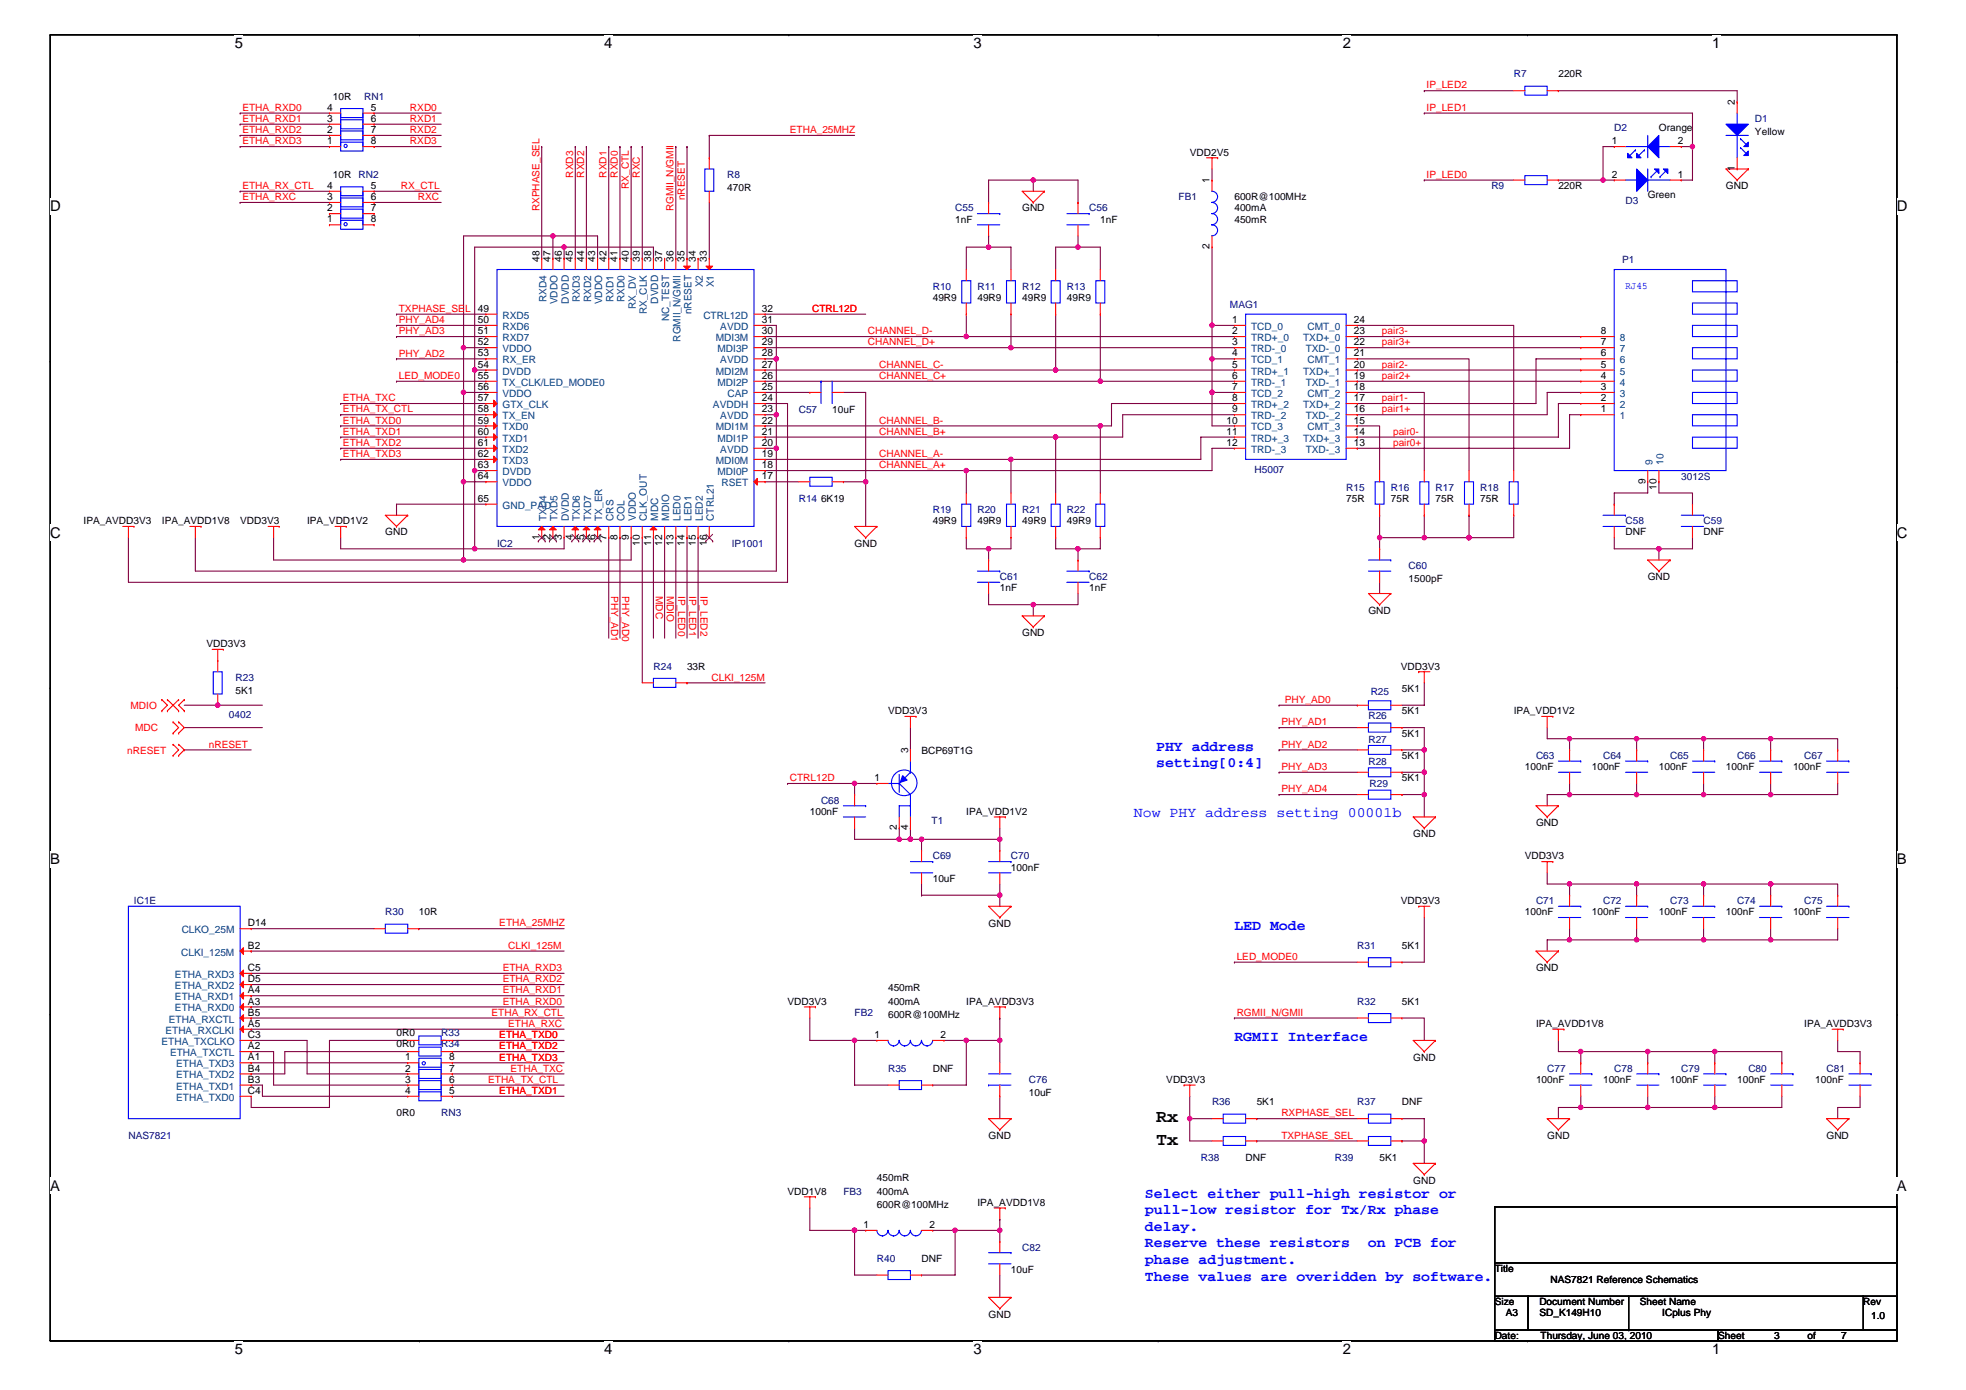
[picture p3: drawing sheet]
<svg xmlns="http://www.w3.org/2000/svg" width="420mm" height="297mm" viewBox="0 0 420 297" stroke-linecap="round" stroke-linejoin="round" font-family="sans-serif">
<defs><g id="words">
<g font-size="3.8">
<text x="247.1" y="239.8">Rx</text>
<text x="247.1" y="244.6">Tx</text>
</g>
<g font-size="3.2">
<text x="50.2" y="10.3">5</text>
<text x="129.1" y="10.3">4</text>
<text x="208" y="10.3">3</text>
<text x="287" y="10.3">2</text>
<text x="365.9" y="10.3">1</text>
<text x="10.7" y="45.1">D</text>
<text x="405.4" y="45.1">D</text>
<text x="10.7" y="114.9">C</text>
<text x="405.4" y="114.9">C</text>
<text x="10.7" y="184.7">B</text>
<text x="405.4" y="184.7">B</text>
<text x="10.7" y="254.5">A</text>
<text x="405.4" y="254.5">A</text>
<text x="50.2" y="289.4">5</text>
<text x="129.1" y="289.4">4</text>
<text x="208" y="289.4">3</text>
<text x="287" y="289.4">2</text>
<text x="365.9" y="289.4">1</text>
</g>
<g font-size="3.1" fill="#00f">
<text x="247.1" y="160.5">PHY address</text>
<text x="247.1" y="164">setting[0:4]</text>
<text x="242.3" y="174.6">Now PHY address setting 00001b</text>
<text x="263.8" y="198.7">LED Mode</text>
<text x="263.8" y="222.5">RGMII Interface</text>
<text x="244.7" y="256">Select either pull-high resistor or</text>
<text x="244.7" y="259.5">pull-low resistor for Tx/Rx phase</text>
<text x="244.7" y="263">delay.</text>
<text x="244.7" y="266.6">Reserve these resistors</text>
<text x="292.3" y="266.6">on PCB for</text>
<text x="244.7" y="270.1">phase adjustment.</text>
<text x="244.7" y="273.6">These values are overidden by software.</text>
</g>
<g font-size="2.2">
<text x="69.9" y="23.7">4</text>
<text x="79.2" y="23.7">5</text>
<text x="370.7" y="22.5" transform="rotate(-90 370.7 22.5)">2</text>
<text x="69.9" y="28.4">2</text>
<text x="69.9" y="26">3</text>
<text x="79.2" y="26">6</text>
<text x="79.2" y="28.4">7</text>
<text x="69.9" y="30.8">1</text>
<text x="79.2" y="30.8">8</text>
<text x="344.5" y="30.8">1</text>
<text x="358.6" y="30.8">2</text>
<text x="69.9" y="40.4">4</text>
<text x="79.2" y="40.4">5</text>
<text x="258.5" y="39.2" transform="rotate(-90 258.5 39.2)">1</text>
<text x="344.5" y="38">2</text>
<text x="358.6" y="38">1</text>
<text x="370.7" y="36.6" transform="rotate(-90 370.7 36.6)">1</text>
<text x="69.9" y="47.5">1</text>
<text x="69.9" y="45.1">2</text>
<text x="69.9" y="42.8">3</text>
<text x="79.2" y="47.5">8</text>
<text x="79.2" y="42.8">6</text>
<text x="79.2" y="45.1">7</text>
<text x="258.5" y="53.3" transform="rotate(-90 258.5 53.3)">2</text>
<text x="115.3" y="55.9" transform="rotate(-90 115.3 55.9)">48</text>
<text x="117.7" y="55.9" transform="rotate(-90 117.7 55.9)">47</text>
<text x="120" y="55.9" transform="rotate(-90 120 55.9)">46</text>
<text x="122.4" y="55.9" transform="rotate(-90 122.4 55.9)">45</text>
<text x="124.8" y="55.9" transform="rotate(-90 124.8 55.9)">44</text>
<text x="127.2" y="55.9" transform="rotate(-90 127.2 55.9)">43</text>
<text x="129.6" y="55.9" transform="rotate(-90 129.6 55.9)">42</text>
<text x="132" y="55.9" transform="rotate(-90 132 55.9)">41</text>
<text x="134.4" y="55.9" transform="rotate(-90 134.4 55.9)">40</text>
<text x="136.7" y="55.9" transform="rotate(-90 136.7 55.9)">39</text>
<text x="139.1" y="55.9" transform="rotate(-90 139.1 55.9)">38</text>
<text x="141.5" y="55.9" transform="rotate(-90 141.5 55.9)">37</text>
<text x="143.9" y="55.9" transform="rotate(-90 143.9 55.9)">36</text>
<text x="146.3" y="55.9" transform="rotate(-90 146.3 55.9)">35</text>
<text x="148.7" y="55.9" transform="rotate(-90 148.7 55.9)">34</text>
<text x="151.1" y="55.9" transform="rotate(-90 151.1 55.9)">33</text>
<text x="102.1" y="66.6">49</text>
<text x="102.1" y="69">50</text>
<text x="102.1" y="71.4">51</text>
<text x="162.8" y="66.6">32</text>
<text x="162.8" y="71.4">30</text>
<text x="162.8" y="69">31</text>
<text x="263.3" y="69">1</text>
<text x="263.3" y="71.4">2</text>
<text x="289.4" y="69">24</text>
<text x="289.4" y="71.4">23</text>
<text x="342.1" y="71.4">8</text>
<text x="102.1" y="73.8">52</text>
<text x="102.1" y="76.2">53</text>
<text x="162.8" y="73.8">29</text>
<text x="162.8" y="76.2">28</text>
<text x="263.3" y="73.8">3</text>
<text x="263.3" y="76.2">4</text>
<text x="289.4" y="76.2">21</text>
<text x="289.4" y="73.8">22</text>
<text x="342.1" y="73.8">7</text>
<text x="342.1" y="76.2">6</text>
<text x="102.1" y="78.6">54</text>
<text x="102.1" y="83.4">56</text>
<text x="102.1" y="81">55</text>
<text x="162.8" y="81">26</text>
<text x="162.8" y="83.4">25</text>
<text x="162.8" y="78.6">27</text>
<text x="263.3" y="78.6">5</text>
<text x="263.3" y="81">6</text>
<text x="263.3" y="83.4">7</text>
<text x="289.4" y="83.4">18</text>
<text x="289.4" y="78.6">20</text>
<text x="289.4" y="81">19</text>
<text x="342.1" y="78.6">5</text>
<text x="342.1" y="81">4</text>
<text x="342.1" y="83.4">3</text>
<text x="102.1" y="85.7">57</text>
<text x="102.1" y="88.1">58</text>
<text x="162.8" y="85.7">24</text>
<text x="162.8" y="88.1">23</text>
<text x="263.3" y="85.7">8</text>
<text x="263.3" y="88.1">9</text>
<text x="289.4" y="85.7">17</text>
<text x="289.4" y="88.1">16</text>
<text x="342.1" y="85.7">2</text>
<text x="342.1" y="88.1">1</text>
<text x="102.1" y="90.5">59</text>
<text x="102.1" y="92.9">60</text>
<text x="102.1" y="95.3">61</text>
<text x="162.8" y="92.9">21</text>
<text x="162.8" y="90.5">22</text>
<text x="162.8" y="95.3">20</text>
<text x="262.1" y="90.5">10</text>
<text x="262.1" y="92.9">11</text>
<text x="262.1" y="95.3">12</text>
<text x="289.4" y="90.5">15</text>
<text x="289.4" y="92.9">14</text>
<text x="289.4" y="95.3">13</text>
<text x="102.1" y="97.7">62</text>
<text x="102.1" y="100.1">63</text>
<text x="162.8" y="100.1">18</text>
<text x="162.8" y="97.7">19</text>
<text x="102.1" y="102.4">64</text>
<text x="102.1" y="107.2">65</text>
<text x="162.8" y="102.4">17</text>
<text x="351.6" y="103.4" transform="rotate(-90 351.6 103.4)">9</text>
<text x="354" y="104.6" transform="rotate(-90 354 104.6)">10</text>
<text x="115.3" y="115.4" transform="rotate(-90 115.3 115.4)">1</text>
<text x="117.7" y="115.4" transform="rotate(-90 117.7 115.4)">2</text>
<text x="120" y="115.4" transform="rotate(-90 120 115.4)">3</text>
<text x="122.4" y="115.4" transform="rotate(-90 122.4 115.4)">4</text>
<text x="124.8" y="115.4" transform="rotate(-90 124.8 115.4)">5</text>
<text x="127.2" y="115.4" transform="rotate(-90 127.2 115.4)">6</text>
<text x="129.6" y="115.4" transform="rotate(-90 129.6 115.4)">7</text>
<text x="132" y="115.4" transform="rotate(-90 132 115.4)">8</text>
<text x="134.4" y="115.4" transform="rotate(-90 134.4 115.4)">9</text>
<text x="136.7" y="116.6" transform="rotate(-90 136.7 116.6)">10</text>
<text x="139.1" y="116.6" transform="rotate(-90 139.1 116.6)">11</text>
<text x="141.5" y="116.6" transform="rotate(-90 141.5 116.6)">12</text>
<text x="143.9" y="116.6" transform="rotate(-90 143.9 116.6)">13</text>
<text x="146.3" y="116.6" transform="rotate(-90 146.3 116.6)">14</text>
<text x="148.7" y="116.6" transform="rotate(-90 148.7 116.6)">15</text>
<text x="151.1" y="116.6" transform="rotate(-90 151.1 116.6)">16</text>
<text x="194.1" y="161" transform="rotate(-90 194.1 161)">3</text>
<text x="186.9" y="166.9">1</text>
<text x="191.7" y="177.5" transform="rotate(-90 191.7 177.5)">2</text>
<text x="194.1" y="177.5" transform="rotate(-90 194.1 177.5)">4</text>
<text x="53" y="198">D14</text>
<text x="53" y="202.7">B2</text>
<text x="53" y="209.9">D5</text>
<text x="53" y="207.5">C5</text>
<text x="53" y="214.7">A3</text>
<text x="53" y="212.3">A4</text>
<text x="53" y="221.8">C3</text>
<text x="53" y="219.4">A5</text>
<text x="53" y="217">B5</text>
<text x="186.9" y="221.8">1</text>
<text x="201" y="221.8">2</text>
<text x="53" y="226.6">A1</text>
<text x="53" y="224.2">A2</text>
<text x="86.6" y="226.6">1</text>
<text x="96" y="226.6">8</text>
<text x="53" y="233.8">C4</text>
<text x="53" y="231.4">B3</text>
<text x="53" y="229">B4</text>
<text x="86.6" y="229">2</text>
<text x="86.6" y="231.4">3</text>
<text x="86.6" y="233.8">4</text>
<text x="96" y="233.8">5</text>
<text x="96" y="231.4">6</text>
<text x="96" y="229">7</text>
<text x="184.5" y="262.4">1</text>
<text x="198.6" y="262.4">2</text>
</g>
<g font-size="2.2" fill="#004080">
<text x="116.8" y="64.6" transform="rotate(-90 116.8 64.6)">RXD4</text>
<text x="119.2" y="65" transform="rotate(-90 119.2 65)">VDDO</text>
<text x="121.5" y="64.9" transform="rotate(-90 121.5 64.9)">DVDD</text>
<text x="123.9" y="64.6" transform="rotate(-90 123.9 64.6)">RXD3</text>
<text x="126.3" y="64.6" transform="rotate(-90 126.3 64.6)">RXD2</text>
<text x="128.7" y="65" transform="rotate(-90 128.7 65)">VDDO</text>
<text x="131.1" y="64.6" transform="rotate(-90 131.1 64.6)">RXD1</text>
<text x="133.5" y="64.6" transform="rotate(-90 133.5 64.6)">RXD0</text>
<text x="135.9" y="66" transform="rotate(-90 135.9 66)">RX_DV</text>
<text x="140.6" y="64.9" transform="rotate(-90 140.6 64.9)">DVDD</text>
<text x="150.2" y="61.4" transform="rotate(-90 150.2 61.4)">X2</text>
<text x="152.6" y="61.4" transform="rotate(-90 152.6 61.4)">X1</text>
<text x="107.4" y="68.1">RXD5</text>
<text x="107.4" y="70.5">RXD6</text>
<text x="138.2" y="67.2" transform="rotate(-90 138.2 67.2)">RX_CLK</text>
<text x="143" y="68.6" transform="rotate(-90 143 68.6)">NC_TEST</text>
<text x="147.8" y="67.2" transform="rotate(-90 147.8 67.2)">nRESET</text>
<text x="150.3" y="68.1">CTRL12D</text>
<text x="153.9" y="70.5">AVDD</text>
<text x="267.4" y="70.5">TCD_0</text>
<text x="279.4" y="70.5">CMT_0</text>
<text x="107.4" y="72.9">RXD7</text>
<text x="107.4" y="75.3">VDDO</text>
<text x="107.4" y="77.7">RX_ER</text>
<text x="145.4" y="73" transform="rotate(-90 145.4 73)">RGMII_N/GMII</text>
<text x="153" y="72.9">MDI3M</text>
<text x="153.3" y="75.3">MDI3P</text>
<text x="153.9" y="77.7">AVDD</text>
<text x="267.4" y="72.9">TRD+_0</text>
<text x="267.4" y="75.3">TRD-_0</text>
<text x="267.4" y="77.7">TCD_1</text>
<text x="278.5" y="72.9">TXD+_0</text>
<text x="279" y="75.3">TXD-_0</text>
<text x="279.4" y="77.7">CMT_1</text>
<text x="346.2" y="72.9">8</text>
<text x="346.2" y="75.3">7</text>
<text x="346.2" y="77.7">6</text>
<text x="107.4" y="80.1">DVDD</text>
<text x="107.4" y="82.4">TX_CLK/LED_MODE0</text>
<text x="153" y="80.1">MDI2M</text>
<text x="153.3" y="82.4">MDI2P</text>
<text x="267.4" y="80.1">TRD+_1</text>
<text x="267.4" y="82.4">TRD-_1</text>
<text x="278.5" y="80.1">TXD+_1</text>
<text x="279" y="82.4">TXD-_1</text>
<text x="346.2" y="80.1">5</text>
<text x="346.2" y="82.4">4</text>
<text x="107.4" y="84.8">VDDO</text>
<text x="107.4" y="87.2">GTX_CLK</text>
<text x="107.4" y="89.6">TX_EN</text>
<text x="152.4" y="87.2">AVDDH</text>
<text x="153.9" y="89.6">AVDD</text>
<text x="155.5" y="84.8">CAP</text>
<text x="267.4" y="84.8">TCD_2</text>
<text x="267.4" y="87.2">TRD+_2</text>
<text x="267.4" y="89.6">TRD-_2</text>
<text x="278.5" y="87.2">TXD+_2</text>
<text x="279" y="89.6">TXD-_2</text>
<text x="279.4" y="84.8">CMT_2</text>
<text x="346.2" y="84.8">3</text>
<text x="346.2" y="87.2">2</text>
<text x="346.2" y="89.6">1</text>
<text x="107.4" y="92">TXD0</text>
<text x="107.4" y="94.4">TXD1</text>
<text x="153" y="92">MDI1M</text>
<text x="153.3" y="94.4">MDI1P</text>
<text x="267.4" y="92">TCD_3</text>
<text x="267.4" y="94.4">TRD+_3</text>
<text x="278.5" y="94.4">TXD+_3</text>
<text x="279.4" y="92">CMT_3</text>
<text x="107.4" y="96.8">TXD2</text>
<text x="107.4" y="99.1">TXD3</text>
<text x="107.4" y="101.5">DVDD</text>
<text x="153" y="99.1">MDI0M</text>
<text x="153.3" y="101.5">MDI0P</text>
<text x="153.9" y="96.8">AVDD</text>
<text x="267.4" y="96.8">TRD-_3</text>
<text x="279" y="96.8">TXD-_3</text>
<text x="353.1" y="99.4" transform="rotate(-90 353.1 99.4)">9</text>
<text x="355.5" y="99.4" transform="rotate(-90 355.5 99.4)">10</text>
<text x="107.4" y="103.9">VDDO</text>
<text x="154.2" y="103.9">RSET</text>
<text x="107.4" y="108.7">GND_PAD</text>
<text x="116.8" y="111.3" transform="rotate(-90 116.8 111.3)">TXD4</text>
<text x="119.2" y="111.3" transform="rotate(-90 119.2 111.3)">TXD5</text>
<text x="121.5" y="111.3" transform="rotate(-90 121.5 111.3)">DVDD</text>
<text x="123.9" y="111.3" transform="rotate(-90 123.9 111.3)">TXD6</text>
<text x="126.3" y="111.3" transform="rotate(-90 126.3 111.3)">TXD7</text>
<text x="128.7" y="111.3" transform="rotate(-90 128.7 111.3)">TX_ER</text>
<text x="131.1" y="111.3" transform="rotate(-90 131.1 111.3)">CRS</text>
<text x="133.5" y="111.3" transform="rotate(-90 133.5 111.3)">COL</text>
<text x="135.9" y="111.3" transform="rotate(-90 135.9 111.3)">VDDO</text>
<text x="138.2" y="111.3" transform="rotate(-90 138.2 111.3)">CLK_OUT</text>
<text x="140.6" y="111.3" transform="rotate(-90 140.6 111.3)">MDC</text>
<text x="143" y="111.3" transform="rotate(-90 143 111.3)">MDIO</text>
<text x="145.4" y="111.3" transform="rotate(-90 145.4 111.3)">LED0</text>
<text x="147.8" y="111.3" transform="rotate(-90 147.8 111.3)">LED1</text>
<text x="150.2" y="111.3" transform="rotate(-90 150.2 111.3)">LED2</text>
<text x="152.6" y="111.3" transform="rotate(-90 152.6 111.3)">CTRL21</text>
<text x="38.8" y="199.4">CLKO_25M</text>
<text x="37.4" y="209">ETHA_RXD3</text>
<text x="38.7" y="204.2">CLKI_125M</text>
<text x="37.4" y="213.8">ETHA_RXD1</text>
<text x="37.4" y="211.4">ETHA_RXD2</text>
<text x="35.4" y="220.9">ETHA_RXCLKI</text>
<text x="36.1" y="218.5">ETHA_RXCTL</text>
<text x="37.4" y="216.2">ETHA_RXD0</text>
<text x="34.5" y="223.3">ETHA_TXCLKO</text>
<text x="36.3" y="225.7">ETHA_TXCTL</text>
<text x="37.6" y="232.9">ETHA_TXD1</text>
<text x="37.6" y="230.5">ETHA_TXD2</text>
<text x="37.6" y="228.1">ETHA_TXD3</text>
<text x="37.6" y="235.2">ETHA_TXD0</text>
</g>
<g font-size="2.1" fill="#000080">
<text x="323.5" y="16.5">R7</text>
<text x="77.8" y="21.3">RN1</text>
<text x="345" y="28">D2</text>
<text x="375.1" y="26.1">D1</text>
<text x="76.6" y="38">RN2</text>
<text x="155.4" y="38">R8</text>
<text x="318.7" y="40.4">R9</text>
<text x="204.1" y="45.2">C55</text>
<text x="232.8" y="45.2">C56</text>
<text x="251.9" y="42.8">FB1</text>
<text x="347.4" y="43.5">D3</text>
<text x="346.7" y="56.2">P1</text>
<text x="199.3" y="61.9">R10</text>
<text x="208.9" y="61.9">R11</text>
<text x="218.4" y="61.9">R12</text>
<text x="228" y="61.9">R13</text>
<text x="262.9" y="65.7">MAG1</text>
<text x="170.7" y="88.2">C57</text>
<text x="268.1" y="101.1">H5007</text>
<text x="170.7" y="107.3">R14</text>
<text x="287.7" y="104.9">R15</text>
<text x="297.2" y="104.9">R16</text>
<text x="306.8" y="104.9">R17</text>
<text x="316.3" y="104.9">R18</text>
<text x="359.3" y="102.5">3012S</text>
<text x="199.3" y="109.7">R19</text>
<text x="208.9" y="109.7">R20</text>
<text x="218.4" y="109.7">R21</text>
<text x="228" y="109.7">R22</text>
<text x="347.4" y="112">C58</text>
<text x="364.1" y="112">C59</text>
<text x="106.2" y="116.8">IC2</text>
<text x="156.4" y="116.8">IP1001</text>
<text x="213.7" y="124">C61</text>
<text x="232.8" y="124">C62</text>
<text x="301" y="121.6">C60</text>
<text x="139.6" y="143.1">R24</text>
<text x="50.3" y="145.5">R23</text>
<text x="292.9" y="148.6">R25</text>
<text x="48.9" y="153.4">0402</text>
<text x="292.4" y="153.6">R26</text>
<text x="292.4" y="158.8">R27</text>
<text x="292.4" y="163.4">R28</text>
<text x="328.3" y="162.2">C63</text>
<text x="342.6" y="162.2">C64</text>
<text x="356.9" y="162.2">C65</text>
<text x="371.3" y="162.2">C66</text>
<text x="385.6" y="162.2">C67</text>
<text x="175.5" y="171.7">C68</text>
<text x="292.7" y="168.1">R29</text>
<text x="199.1" y="176">T1</text>
<text x="199.3" y="183.7">C69</text>
<text x="216.1" y="183.7">C70</text>
<text x="28.6" y="193.2">IC1E</text>
<text x="82.3" y="195.6">R30</text>
<text x="328.3" y="193.2">C71</text>
<text x="342.6" y="193.2">C72</text>
<text x="356.9" y="193.2">C73</text>
<text x="371.3" y="193.2">C74</text>
<text x="385.6" y="193.2">C75</text>
<text x="290.1" y="202.8">R31</text>
<text x="290.1" y="214.7">R32</text>
<text x="94.3" y="221.4">R33</text>
<text x="182.6" y="217.1">FB2</text>
<text x="94.3" y="223.8">R34</text>
<text x="189.8" y="229">R35</text>
<text x="219.9" y="231.4">C76</text>
<text x="330.7" y="229">C77</text>
<text x="345" y="229">C78</text>
<text x="359.3" y="229">C79</text>
<text x="373.6" y="229">C80</text>
<text x="390.3" y="229">C81</text>
<text x="94.3" y="238.6">RN3</text>
<text x="259" y="236.2">R36</text>
<text x="290.1" y="236.2">R37</text>
<text x="27.4" y="243.4">NAS7821</text>
<text x="256.6" y="248.1">R38</text>
<text x="285.3" y="248.1">R39</text>
<text x="180.2" y="255.3">FB3</text>
<text x="187.4" y="269.6">R40</text>
<text x="218.4" y="267.2">C82</text>
</g>
<g font-size="2.1">
<text x="333" y="16.5">220R</text>
<text x="71.1" y="21.3">10R</text>
<text x="354.5" y="28">Orange</text>
<text x="375.1" y="29">Yellow</text>
<text x="254.3" y="33.3">VDD2V5</text>
<text x="71.1" y="38">10R</text>
<text x="155.4" y="40.9">470R</text>
<text x="333" y="40.4">220R</text>
<text x="368.9" y="40.4">GND</text>
<text x="204.1" y="47.6">1nF</text>
<text x="218.4" y="45.2">GND</text>
<text x="235.2" y="47.6">1nF</text>
<text x="263.8" y="42.8">600R@100MHz</text>
<text x="263.8" y="45.2">400mA</text>
<text x="263.8" y="47.6">450mR</text>
<text x="352.1" y="42.3">Green</text>
<text x="199.3" y="64.3">49R9</text>
<text x="208.9" y="64.3">49R9</text>
<text x="218.4" y="64.3">49R9</text>
<text x="228" y="64.3">49R9</text>
<text x="177.9" y="88.2">10uF</text>
<text x="175.5" y="107.3">6K19</text>
<text x="287.7" y="107.3">75R</text>
<text x="297.2" y="107.3">75R</text>
<text x="306.8" y="107.3">75R</text>
<text x="316.3" y="107.3">75R</text>
<text x="17.9" y="112">IPA_AVDD3V3</text>
<text x="34.6" y="112">IPA_AVDD1V8</text>
<text x="51.3" y="112">VDD3V3</text>
<text x="65.6" y="112">IPA_VDD1V2</text>
<text x="199.3" y="112">49R9</text>
<text x="208.9" y="112">49R9</text>
<text x="218.4" y="112">49R9</text>
<text x="228" y="112">49R9</text>
<text x="82.3" y="114.4">GND</text>
<text x="182.6" y="116.8">GND</text>
<text x="347.4" y="114.4">DNF</text>
<text x="364.1" y="114.4">DNF</text>
<text x="301" y="124.5">1500pF</text>
<text x="352.1" y="124">GND</text>
<text x="213.7" y="126.4">1nF</text>
<text x="232.8" y="126.4">1nF</text>
<text x="292.4" y="131.1">GND</text>
<text x="218.4" y="135.9">GND</text>
<text x="44.1" y="138.3">VDD3V3</text>
<text x="146.8" y="143.1">33R</text>
<text x="299.4" y="143.1">VDD3V3</text>
<text x="50.3" y="148.3">5K1</text>
<text x="299.6" y="147.8">5K1</text>
<text x="189.8" y="152.6">VDD3V3</text>
<text x="299.6" y="152.6">5K1</text>
<text x="323.5" y="152.6">IPA_VDD1V2</text>
<text x="196.9" y="161.2">BCP69T1G</text>
<text x="299.6" y="157.4">5K1</text>
<text x="299.6" y="162.2">5K1</text>
<text x="299.6" y="167">5K1</text>
<text x="325.9" y="164.6">100nF</text>
<text x="340.2" y="164.6">100nF</text>
<text x="354.5" y="164.6">100nF</text>
<text x="368.9" y="164.6">100nF</text>
<text x="383.2" y="164.6">100nF</text>
<text x="173.1" y="174.1">100nF</text>
<text x="206.5" y="174.1">IPA_VDD1V2</text>
<text x="302" y="178.9">GND</text>
<text x="328.3" y="176.5">GND</text>
<text x="325.9" y="183.7">VDD3V3</text>
<text x="199.3" y="188.4">10uF</text>
<text x="216.1" y="186.1">100nF</text>
<text x="89.5" y="195.6">10R</text>
<text x="211.3" y="198">GND</text>
<text x="299.4" y="193.2">VDD3V3</text>
<text x="325.9" y="195.6">100nF</text>
<text x="340.2" y="195.6">100nF</text>
<text x="354.5" y="195.6">100nF</text>
<text x="368.9" y="195.6">100nF</text>
<text x="383.2" y="195.6">100nF</text>
<text x="299.6" y="202.8">5K1</text>
<text x="328.3" y="207.5">GND</text>
<text x="168.3" y="214.7">VDD3V3</text>
<text x="189.8" y="214.7">400mA</text>
<text x="189.8" y="211.8">450mR</text>
<text x="206.5" y="214.7">IPA_AVDD3V3</text>
<text x="299.6" y="214.7">5K1</text>
<text x="84.7" y="221.4">0R0</text>
<text x="189.8" y="217.6">600R@100MHz</text>
<text x="328.3" y="219.5">IPA_AVDD1V8</text>
<text x="385.6" y="219.5">IPA_AVDD3V3</text>
<text x="84.7" y="223.8">0R0</text>
<text x="302" y="226.7">GND</text>
<text x="199.3" y="229">DNF</text>
<text x="249.2" y="231.4">VDD3V3</text>
<text x="328.3" y="231.4">100nF</text>
<text x="342.6" y="231.4">100nF</text>
<text x="356.9" y="231.4">100nF</text>
<text x="371.3" y="231.4">100nF</text>
<text x="388" y="231.4">100nF</text>
<text x="84.7" y="238.6">0R0</text>
<text x="219.9" y="234.3">10uF</text>
<text x="268.6" y="236.2">5K1</text>
<text x="299.6" y="236.2">DNF</text>
<text x="211.3" y="243.4">GND</text>
<text x="330.7" y="243.4">GND</text>
<text x="390.3" y="243.4">GND</text>
<text x="266.2" y="248.1">DNF</text>
<text x="294.8" y="248.1">5K1</text>
<text x="168.3" y="255.3">VDD1V8</text>
<text x="187.4" y="255.3">400mA</text>
<text x="187.4" y="252.4">450mR</text>
<text x="208.9" y="257.7">IPA_AVDD1V8</text>
<text x="302" y="252.9">GND</text>
<text x="187.4" y="258.2">600R@100MHz</text>
<text x="196.9" y="269.6">DNF</text>
<text x="216.1" y="272">10uF</text>
<text x="319.4" y="271.8">Title</text>
<text x="331.4" y="274.2">NAS7821 Reference Schematics</text>
<text x="211.3" y="281.6">GND</text>
<text x="319.4" y="278.9">Size</text>
<text x="321.8" y="281.3">A3</text>
<text x="329" y="278.9">Document Number</text>
<text x="329" y="281.3">SD_K149H10</text>
<text x="350.5" y="278.9">Sheet Name</text>
<text x="355.2" y="281.3">ICplus Phy</text>
<text x="398.2" y="278.9">Rev</text>
<text x="399.9" y="281.8">1.0</text>
<text x="319.4" y="286.1">Date:</text>
<text x="329.2" y="286.1">Thursday, June 03, 2010</text>
<text x="367.2" y="286.1">Sheet</text>
<text x="379.1" y="286.1">3</text>
<text x="386.3" y="286.1">of</text>
<text x="393.5" y="286.1">7</text>
</g>
<g font-size="2.1" fill="#f00">
<text x="51.8" y="23.7">ETHA_RXD0</text>
<text x="87.6" y="23.7">RXD0</text>
<text x="304.9" y="23.7">IP_LED1</text>
<text x="304.9" y="18.9">IP_LED2</text>
<text x="51.8" y="28.4">ETHA_RXD2</text>
<text x="51.8" y="26.1">ETHA_RXD1</text>
<text x="87.6" y="28.4">RXD2</text>
<text x="87.6" y="26.1">RXD1</text>
<text x="168.8" y="28.4">ETHA_25MHZ</text>
<text x="51.8" y="30.8">ETHA_RXD3</text>
<text x="87.6" y="30.8">RXD3</text>
<text x="51.8" y="40.4">ETHA_RX_CTL</text>
<text x="85.7" y="40.4">RX_CTL</text>
<text x="122.5" y="38" transform="rotate(-90 122.5 38)">RXD3</text>
<text x="124.8" y="38" transform="rotate(-90 124.8 38)">RXD2</text>
<text x="129.6" y="38" transform="rotate(-90 129.6 38)">RXD1</text>
<text x="132" y="38" transform="rotate(-90 132 38)">RXD0</text>
<text x="134.4" y="40.4" transform="rotate(-90 134.4 40.4)">RX_CTL</text>
<text x="136.8" y="38" transform="rotate(-90 136.8 38)">RXC</text>
<text x="304.9" y="38">IP_LED0</text>
<text x="51.8" y="42.8">ETHA_RXC</text>
<text x="89.3" y="42.8">RXC</text>
<text x="115.3" y="45.2" transform="rotate(-90 115.3 45.2)">RXPHASE_SEL</text>
<text x="143.9" y="45.2" transform="rotate(-90 143.9 45.2)">RGMII_N/GMII</text>
<text x="146.3" y="42.8" transform="rotate(-90 146.3 42.8)">nRESET</text>
<text x="85.2" y="71.4">PHY_AD3</text>
<text x="85.2" y="66.7">TXPHASE_SEL</text>
<text x="85.2" y="69">PHY_AD4</text>
<text x="173.6" y="66.7">CTRL12D</text>
<text x="185.5" y="71.4">CHANNEL_D-</text>
<text x="295.3" y="71.4">pair3-</text>
<text x="85.2" y="76.2">PHY_AD2</text>
<text x="185.5" y="73.8">CHANNEL_D+</text>
<text x="295.3" y="73.8">pair3+</text>
<text x="85.2" y="81">LED_MODE0</text>
<text x="187.9" y="78.6">CHANNEL_C-</text>
<text x="187.9" y="81">CHANNEL_C+</text>
<text x="295.3" y="81">pair2+</text>
<text x="295.3" y="78.6">pair2-</text>
<text x="73.3" y="88.1">ETHA_TX_CTL</text>
<text x="73.3" y="85.7">ETHA_TXC</text>
<text x="295.3" y="88.1">pair1+</text>
<text x="295.3" y="85.7">pair1-</text>
<text x="73.3" y="95.3">ETHA_TXD2</text>
<text x="73.3" y="90.5">ETHA_TXD0</text>
<text x="73.3" y="92.9">ETHA_TXD1</text>
<text x="187.9" y="90.5">CHANNEL_B-</text>
<text x="187.9" y="92.9">CHANNEL_B+</text>
<text x="297.7" y="95.3">pair0+</text>
<text x="297.7" y="92.9">pair0-</text>
<text x="73.3" y="97.7">ETHA_TXD3</text>
<text x="187.9" y="97.7">CHANNEL_A-</text>
<text x="187.9" y="100.1">CHANNEL_A+</text>
<text x="130.6" y="127.3" transform="rotate(90 130.6 127.3)">PHY_AD1</text>
<text x="133" y="127.3" transform="rotate(90 133 127.3)">PHY_AD0</text>
<text x="140.1" y="127.3" transform="rotate(90 140.1 127.3)">MDC</text>
<text x="142.5" y="127.3" transform="rotate(90 142.5 127.3)">MDIO</text>
<text x="144.9" y="127.3" transform="rotate(90 144.9 127.3)">IP_LED0</text>
<text x="147.3" y="127.3" transform="rotate(90 147.3 127.3)">IP_LED1</text>
<text x="149.7" y="127.3" transform="rotate(90 149.7 127.3)">IP_LED2</text>
<text x="152.1" y="145.4">CLKI_125M</text>
<text x="27.9" y="151.4">MDIO</text>
<text x="273.8" y="155">PHY_AD1</text>
<text x="274.6" y="150.2">PHY_AD0</text>
<text x="27.2" y="161.2">nRESET</text>
<text x="28.9" y="156.2">MDC</text>
<text x="44.6" y="159.8">nRESET</text>
<text x="273.8" y="159.8">PHY_AD2</text>
<text x="168.8" y="166.9">CTRL12D</text>
<text x="273.8" y="164.5">PHY_AD3</text>
<text x="273.8" y="169.3">PHY_AD4</text>
<text x="106.7" y="198">ETHA_25MHZ</text>
<text x="108.6" y="202.8">CLKI_125M</text>
<text x="107.4" y="209.9">ETHA_RXD2</text>
<text x="107.4" y="207.5">ETHA_RXD3</text>
<text x="264.3" y="205.1">LED_MODE0</text>
<text x="107.4" y="212.3">ETHA_RXD1</text>
<text x="107.4" y="214.7">ETHA_RXD0</text>
<text x="105" y="217.1">ETHA_RX_CTL</text>
<text x="106.7" y="221.8">ETHA_TXD0</text>
<text x="108.6" y="219.5">ETHA_RXC</text>
<text x="264.3" y="217.1">RGMII_N/GMII</text>
<text x="106.7" y="226.6">ETHA_TXD3</text>
<text x="106.7" y="224.2">ETHA_TXD2</text>
<text x="104.3" y="231.4">ETHA_TX_CTL</text>
<text x="106.7" y="233.8">ETHA_TXD1</text>
<text x="109.1" y="229">ETHA_TXC</text>
<text x="273.8" y="238.6">RXPHASE_SEL</text>
<text x="273.8" y="243.3">TXPHASE_SEL</text>
</g>
<text font-size="2.1" fill="#00f" x="347.4" y="61.7">RJ45</text>
</g></defs>
<path d="M10.7 7.5h394.7v279.1h-394.7z" fill="none" stroke="#000" stroke-width=".23"/>
<g fill="#fff">
<path d="M50.2 7.5h1.7v3.5h-1.7z"/>
<path d="M50.2 286.6h1.7v3.5h-1.7z"/>
</g>
<path d="M89.7 7.5h.1M89.7 286.6h.1" fill="none" stroke="#000" stroke-width=".23"/>
<g fill="#fff">
<path d="M129.1 7.5h1.8v3.5h-1.8z"/>
<path d="M129.1 286.6h1.8v3.5h-1.8z"/>
</g>
<path d="M168.6 7.5h.1M168.6 286.6h.1" fill="none" stroke="#000" stroke-width=".23"/>
<g fill="#fff">
<path d="M208 7.5h1.8v3.5h-1.8z"/>
<path d="M208 286.6h1.8v3.5h-1.8z"/>
</g>
<path d="M247.5 7.5h.1M247.5 286.6h.1" fill="none" stroke="#000" stroke-width=".23"/>
<g fill="#fff">
<path d="M287 7.5h1.7v3.5h-1.7z"/>
<path d="M287 286.6h1.7v3.5h-1.7z"/>
</g>
<path d="M326.4 7.5h.1M326.4 286.6h.1" fill="none" stroke="#000" stroke-width=".23"/>
<g fill="#fff">
<path d="M365.9 7.5h1.8v3.5h-1.8z"/>
<path d="M365.9 286.6h1.8v3.5h-1.8z"/>
<path d="M10.7 42.3h2.3v3.5h-2.3z"/>
<path d="M405.4 42.3h2.3v3.5h-2.3z"/>
<path d="M10.7 112.1h2.3v3.5h-2.3z"/>
<path d="M405.4 112.1h2.3v3.5h-2.3z"/>
</g>
<path d="M10.7 77.2h.1M405.4 77.2h.1" fill="none" stroke="#000" stroke-width=".23"/>
<g fill="#fff">
<path d="M10.7 181.9h2.1v3.5h-2.1z"/>
<path d="M405.4 181.9h2.1v3.5h-2.1z"/>
</g>
<path d="M10.7 147h.1M405.4 147h.1" fill="none" stroke="#000" stroke-width=".23"/>
<g fill="#fff">
<path d="M10.7 251.7h2.1v3.5h-2.1z"/>
<path d="M405.4 251.7h2.1v3.5h-2.1z"/>
</g>
<path d="M10.7 216.8h.1M405.4 216.8h.1M319.4 257.9h86v12h-86zM319.4 257.9h86v28.7h-86zM319.4 269.9h86v7.1h-86zM319.4 277h7.2v7.2h-7.2zM326.6 277h71.6v7.2h-71.6zM348.1 277v7.2M398.2 277h7.2v7.2h-7.2zM319.4 284.2h47.8v2.4h-47.8zM348.1 284.2h.1M367.2 284.2h38.2v2.4h-38.2z" fill="none" stroke="#000" stroke-width=".23"/>
<g fill="none" stroke="#800040" stroke-width=".23">
<path d="M304.4 19.4h.1M304.4 19.4h19.1M333 19.4h38.3v2.4M51.3 24.2h.1M51.3 28.9h.1M51.3 26.5h.1M51.3 31.3h.1M51.3 28.9h19.1M51.3 31.3h19.1M51.3 24.2h19.1M51.3 26.5h19.1M80 28.9h.1"/>
<path d="M80 31.3h.1M80 24.2h.1M80 26.5h.1M80 28.9h14.3M80 31.3h14.3M80 24.2h14.3M80 26.5h14.3M115.8 31.3h.1M115.8 31.3v23.9M122.9 31.3h.1M122.9 31.3v23.9M125.3 31.3h.1"/>
<path d="M125.3 31.3v23.9M130.1 31.3h.1M130.1 31.3v23.9M132.5 31.3h.1M132.5 31.3v23.9M134.9 31.3h.1M134.9 31.3v23.9M137.3 31.3h.1M137.3 31.3v23.9M144.4 31.3h.1M144.4 31.3v23.9M146.8 31.3h.1"/>
<path d="M146.8 31.3v23.9M151.6 28.9h.1M151.6 28.9v4.8M151.6 28.9h31M220.8 38.5h9.6v4.8M220.8 38.5v2.4M220.8 38.5h.1M220.8 38.5h-9.5v4.8M259 36.1v2.4M304.4 24.2h57.3v7.1M304.4 24.2h.1M304.4 38.5h.1"/>
<path d="M304.4 38.5h19.1M333 38.5h9.6M342.6 38.5h.1M342.6 38.5h2.4M345 31.3h-2.4v7.2M359.3 31.3h2.4M361.7 31.3v7.2h-2.4M361.7 31.3h.1M51.3 40.9h.1M51.3 43.3h.1M51.3 43.3h19.1M51.3 40.9h19.1"/>
<path d="M80 43.3h.1M80 40.9h.1M80 43.3h14.3M80 40.9h14.3M118.2 50.4h-19.1v23.9M118.2 50.4h.1M118.2 50.4h9.5v4.8M118.2 50.4v4.8M120.6 52.8h19v2.4M120.6 55.2v-2.4h-19.2v26.3M120.6 52.8h.1M151.6 43.3v11.9"/>
<path d="M211.3 52.8h-4.8v4.8M211.3 52.8h4.8v4.8M211.3 50.4h.1M211.3 50.4v2.4M230.4 52.8h-4.8v4.8M230.4 52.8h.1M230.4 52.8h4.8v4.8M230.4 50.4v2.4M259 52.8v16.7M84.7 76.7h.1M84.7 71.9h.1M84.7 67.1h.1"/>
<path d="M84.7 69.5h.1M84.7 71.9h19.1M84.7 67.1h19.1M84.7 76.7h19.1M84.7 69.5h19.1M99.1 74.3h.1M99.1 74.3h4.7M99.1 74.3v45.4M101.4 79.1h.1M101.4 79.1h2.4M101.4 79.1v38.2M163.5 79.1h.1"/>
<path d="M163.5 74.3h.1M163.5 71.9h.1M163.5 69.5h2.4v7.2M163.5 76.7h2.4M163.5 67.1h.1M163.5 79.1h100.3M163.5 74.3h100.3M163.5 71.9h100.3M163.5 67.1h21.5M165.9 76.7h.1M165.9 76.7v45.3h-124.1v-7.1M206.5 67.1v4.8"/>
<path d="M206.5 71.9h.1M216.1 67.1v7.2M216.1 74.3h.1M225.6 67.1v12M225.6 79.1h.1M235.2 67.1v14.4M259 76.7h.1M259 69.5h.1M259 69.5h4.8M259 76.7h4.8M259 69.5v21.5h4.8M290.1 79.1h.1"/>
<path d="M290.1 74.3h.1M290.1 71.9h.1M290.1 69.5h33.4v31.1M290.1 76.7h23.9v23.9M290.1 79.1h47.7M290.1 74.3h47.7M290.1 71.9h47.7M337.8 76.7h-9.5v9.5h-38.2M72.8 95.8h.1M72.8 98.2h.1M72.8 88.6h.1M72.8 91h.1"/>
<path d="M72.8 93.4h.1M72.8 86.2h.1M72.8 91h31M72.8 98.2h31M72.8 93.4h31M72.8 95.8h31M72.8 88.6h31M72.8 86.2h31M84.7 81.5h.1M84.7 81.5h19.1M99.1 83.9h.1M99.1 83.9h4.7"/>
<path d="M163.5 91h.1M163.5 98.2h.1M163.5 93.4h.1M163.5 86.2h4.8v38.2h-140.9v-9.5M163.5 83.9h9.6M163.5 95.8h2.4M163.5 88.6h2.4M163.5 81.5h.1M163.5 81.5h100.3M165.9 88.6h.1M165.9 95.8h.1M180.2 83.9h4.8v19.1"/>
<path d="M216.1 98.2v7.1M216.1 98.2h.1M225.6 93.4v11.9M225.6 93.4h.1M235.2 81.5h.1M235.2 91h.1M235.2 91v14.3M259 83.9h.1M259 83.9h4.8M263.8 86.2h-26.3v4.8h-74M263.8 88.6h-23.9v4.8h-76.4M263.8 95.8h-4.8v4.8h-95.5"/>
<path d="M263.8 93.4h-7.2v4.8h-93.1M290.1 81.5h.1M290.1 83.9h14.3v16.7M290.1 91h4.7v9.6M290.1 95.8h.1M290.1 93.4h.1M290.1 88.6h.1M290.1 86.2h.1M290.1 81.5h47.7M337.8 83.9h-7.1v4.7h-40.6M337.8 88.6h-2.4v7.2h-45.3M337.8 86.2h-4.8v7.2h-42.9"/>
<path d="M58.5 114.9v4.8h40.6M72.8 114.9v2.4h28.6M99.1 103h.1M99.1 103h4.7M99.1 119.7h.1M101.4 100.6h2.4M101.4 100.6h.1M101.4 117.3h.1M103.8 107.7h-19.1v2.4M120.6 114.9v2.4h-19.2M130.1 114.9h.1M130.1 114.9v21.5"/>
<path d="M132.5 114.9h.1M132.5 114.9v21.5M134.9 114.9v4.8h-35.8M137.3 114.9v31M139.6 114.9h.1M139.6 114.9v21.5M142 114.9h.1M142 114.9v21.5M144.4 114.9h.1M144.4 114.9v21.5M146.8 114.9h.1M146.8 114.9v21.5"/>
<path d="M149.2 114.9h.1M149.2 114.9v21.5M163.5 100.6h.1M163.5 103h7.2M180.2 103h4.8M185 103h.1M185 103v9.5M206.5 114.9v2.4h4.8v2.4M206.5 100.6v4.7M206.5 100.6h.1M211.3 117.3h.1M216.1 114.9v2.4h-4.8"/>
<path d="M225.6 114.9v2.4h4.8M230.4 117.3h.1M230.4 117.3v2.4M235.2 114.9v2.4h-4.8M294.8 114.9v2.4M294.8 110.1v4.8M294.8 114.9h19.2M304.4 110.1v4.8M304.4 114.9h.1M314 114.9h.1M314 110.1h.1M314 110.1v4.8"/>
<path d="M323.5 110.1v4.8h-9.5M345 114.9v2.4h9.5M352.1 103v2.3h-7.1v2.4M354.5 103v2.3h7.2v2.4M354.5 117.3v2.4M354.5 117.3h.1M361.7 114.9v2.4h-7.2M211.3 126.8v2.4h9.5M220.8 129.2h.1M220.8 129.2v2.4M230.4 126.8v2.4h-9.6M294.8 124.4v2.4"/>
<path d="M39.4 150.7h7.1M39.4 155.5h16.7M46.5 150.7h.1M46.5 150.7h9.6M146.8 145.9h.1M146.8 145.9h16.7M194.6 155.5v4.8M273.4 155.5h.1M273.4 150.7h.1M273.4 155.5h16.7M273.4 150.7h16.7M299.6 155.5h4.8v4.8"/>
<path d="M304.4 145.9v4.8h-4.8M330.7 155.5v2.4h4.7M335.4 157.9v2.4M335.4 157.9h.1M335.4 157.9h43M349.8 157.9h.1M349.8 157.9v2.4M364.1 157.9h.1M364.1 157.9v2.4M378.4 157.9v2.4M378.4 157.9h14.3v2.4M378.4 157.9h.1"/>
<path d="M39.4 160.3h.1M39.4 160.3h14.3M168.3 167.4h14.3v2.4M168.3 167.4h.1M182.6 167.4h.1M182.6 177v2.4h9.6M182.6 167.4h4.8M192.2 177v2.4M192.2 179.4h.1M192.2 179.4h21.5M194.6 177h.1M194.6 179.4h.1"/>
<path d="M194.6 177v2.4M196.9 179.4h.1M196.9 179.4v2.3M213.7 179.4v2.3M213.7 177v2.4M273.4 165h.1M273.4 169.8h.1M273.4 160.3h.1M273.4 169.8h16.7M273.4 165h16.7M273.4 160.3h16.7M299.6 169.8h.1"/>
<path d="M299.6 160.3h4.8M299.6 165h.1M299.6 169.8h4.8M299.6 165h4.8M304.4 169.8v4.8M304.4 160.3h.1M304.4 165v4.8M304.4 160.3v4.7M335.4 167.4v2.4M335.4 169.8h.1M335.4 169.8h-4.7v2.4M349.8 167.4v2.4"/>
<path d="M349.8 169.8h.1M364.1 169.8h.1M364.1 167.4v2.4M378.4 167.4v2.4M378.4 169.8h.1M392.7 167.4v2.4h-57.3M53.7 198.5h26.3M89.5 198.5h.1M89.5 198.5h31.1M196.9 191.3h.1M196.9 188.9v2.4M196.9 191.3h16.8"/>
<path d="M213.7 188.9v2.4M213.7 191.3v2.4M304.4 196.1v9.5h-4.8M330.7 186.5v2.4h4.7M335.4 188.9v2.4M335.4 188.9h.1M335.4 198.5v2.4M335.4 188.9h43M349.8 188.9v2.4M349.8 188.9h.1M349.8 198.5v2.4M364.1 188.9h.1"/>
<path d="M364.1 188.9v2.4M364.1 198.5v2.4M378.4 188.9v2.4M378.4 198.5v2.4M378.4 188.9h14.3v2.4M378.4 188.9h.1M392.7 198.5v2.4h-57.3M53.7 219.9h.1M53.7 203.2h.1M53.7 210.4h.1M53.7 212.8h.1M53.7 217.6h.1"/>
<path d="M53.7 215.2h.1M53.7 208h.1M53.7 217.6h66.9M53.7 219.9h66.9M53.7 203.2h66.9M53.7 210.4h66.9M53.7 212.8h66.9M53.7 215.2h66.9M53.7 208h66.9M173.1 217.6v4.7h9.5M213.7 217.6h.1M213.7 217.6v4.7"/>
<path d="M263.8 205.6h.1M263.8 217.6h.1M263.8 205.6h26.3M263.8 217.6h26.3M299.6 217.6h4.8v4.7M335.4 200.9h-4.7v2.3M335.4 200.9h.1M349.8 200.9h.1M364.1 200.9h.1M378.4 200.9h.1M53.7 231.9h2.4v2.4h31M53.7 227.1h33.4"/>
<path d="M53.7 222.3h11.9v7.2h21.5M53.7 224.7h4.8v7.2h28.6M87.1 224.7h-26.2v4.8h-7.2M87.1 222.3h-16.7v14.4h-16.7v-2.4M96.7 222.3h.1M96.7 229.5h.1M96.7 227.1h.1M96.7 224.7h.1M96.7 231.9h.1M96.7 234.3h.1M96.7 222.3h23.9M96.7 224.7h23.9"/>
<path d="M96.7 229.5h23.9M96.7 227.1h23.9M96.7 231.9h23.9M96.7 234.3h23.9M182.6 222.3v9.6h7.2M182.6 222.3h.1M182.6 222.3h4.8M201.7 222.3h4.8M206.5 222.3h7.2v4.8M206.5 222.3h.1M206.5 222.3v9.6h-7.2M213.7 234.3v4.8"/>
<path d="M254.3 239.1v4.7h4.7M254.3 239.1h.1M254.3 234.3v4.8M254.3 239.1h4.7M268.6 239.1h.1M268.6 239.1h21.5M299.6 239.1h4.8v4.7M333 222.3v2.4h4.8M337.8 224.7v2.4M337.8 224.7h.1M337.8 236.7h-4.8v2.4M337.8 236.7h.1"/>
<path d="M337.8 234.3v2.4M337.8 224.7h43v2.4M352.1 224.7v2.4M352.1 234.3v2.4M352.1 224.7h.1M352.1 236.7h.1M366.5 234.3v2.4M366.5 236.7h.1M366.5 224.7v2.4M366.5 224.7h.1M380.8 234.3v2.4h-43M392.7 222.3v2.4h4.8v2.4"/>
<path d="M397.5 234.3v2.4h-4.8v2.4M173.1 258.1v4.8h9.5M268.6 243.8h.1M268.6 243.8h21.5M299.6 243.8h.1M299.6 243.8h4.8M304.4 243.8v4.8M182.6 262.9h.1M182.6 262.9v9.6h4.8M182.6 262.9h2.4M199.3 262.9h4.8M204.1 262.9h.1"/>
<path d="M204.1 262.9v9.6h-7.2M204.1 262.9h9.6M213.7 262.9v2.4M213.7 272.5v4.7M213.7 260.5h.1M213.7 260.5v2.4"/>
</g>
<g fill="#f0f" stroke="#f0f" stroke-width=".23">
<circle cx="165.9" cy="76.7" r=".47"/>
<circle cx="165.9" cy="88.6" r=".47"/>
<circle cx="99" cy="83.8" r=".47"/>
<circle cx="101.4" cy="79.1" r=".47"/>
<circle cx="259" cy="76.7" r=".47"/>
<circle cx="364.1" cy="157.9" r=".47"/>
<circle cx="364.1" cy="200.8" r=".47"/>
<circle cx="364.1" cy="169.8" r=".47"/>
<circle cx="364.1" cy="188.9" r=".47"/>
<circle cx="213.7" cy="262.9" r=".47"/>
<circle cx="204.1" cy="262.9" r=".47"/>
<circle cx="182.6" cy="222.3" r=".47"/>
<circle cx="182.6" cy="262.9" r=".47"/>
<circle cx="259" cy="69.5" r=".47"/>
<circle cx="230.4" cy="52.8" r=".47"/>
<circle cx="211.3" cy="52.8" r=".47"/>
<circle cx="220.8" cy="38.5" r=".47"/>
<circle cx="304.4" cy="169.8" r=".47"/>
<circle cx="304.4" cy="165" r=".47"/>
<circle cx="254.2" cy="239" r=".47"/>
<circle cx="99" cy="102.9" r=".47"/>
<circle cx="101.4" cy="100.6" r=".47"/>
<circle cx="99" cy="119.7" r=".47"/>
<circle cx="118.2" cy="50.4" r=".47"/>
<circle cx="101.4" cy="117.3" r=".47"/>
<circle cx="335.4" cy="188.9" r=".47"/>
<circle cx="99" cy="74.3" r=".47"/>
<circle cx="349.7" cy="200.8" r=".47"/>
<circle cx="349.7" cy="188.9" r=".47"/>
<circle cx="335.4" cy="200.8" r=".47"/>
<circle cx="304.4" cy="243.8" r=".47"/>
<circle cx="337.8" cy="224.7" r=".47"/>
<circle cx="378.4" cy="200.8" r=".47"/>
<circle cx="378.4" cy="188.9" r=".47"/>
<circle cx="335.4" cy="169.8" r=".47"/>
<circle cx="349.7" cy="169.8" r=".47"/>
<circle cx="349.7" cy="157.9" r=".47"/>
<circle cx="335.4" cy="157.9" r=".47"/>
<circle cx="337.8" cy="236.6" r=".47"/>
<circle cx="378.4" cy="157.9" r=".47"/>
<circle cx="378.4" cy="169.8" r=".47"/>
<circle cx="182.6" cy="167.4" r=".47"/>
<circle cx="366.5" cy="236.6" r=".47"/>
<circle cx="352.1" cy="224.7" r=".47"/>
<circle cx="213.7" cy="222.3" r=".48"/>
<circle cx="235.1" cy="81.4" r=".47"/>
<circle cx="230.4" cy="117.3" r=".47"/>
<circle cx="211.3" cy="117.3" r=".47"/>
<circle cx="352.1" cy="236.6" r=".47"/>
<circle cx="165.9" cy="95.8" r=".47"/>
<circle cx="185" cy="102.9" r=".47"/>
<circle cx="213.7" cy="191.3" r=".47"/>
<circle cx="225.6" cy="93.4" r=".47"/>
<circle cx="206.5" cy="100.6" r=".47"/>
<circle cx="235.1" cy="91" r=".47"/>
<circle cx="304.4" cy="160.3" r=".47"/>
<circle cx="366.5" cy="224.7" r=".47"/>
<circle cx="225.6" cy="79.1" r=".48"/>
<circle cx="216" cy="98.2" r=".47"/>
<circle cx="206.5" cy="71.9" r=".47"/>
<circle cx="216" cy="74.3" r=".47"/>
<circle cx="213.7" cy="179.3" r=".47"/>
<circle cx="196.9" cy="179.3" r=".47"/>
<circle cx="194.5" cy="179.3" r=".47"/>
<circle cx="192.2" cy="179.3" r=".47"/>
<circle cx="220.8" cy="129.2" r=".47"/>
<circle cx="206.5" cy="222.3" r=".47"/>
<circle cx="259" cy="83.8" r=".47"/>
<circle cx="313.9" cy="114.9" r=".47"/>
<circle cx="294.8" cy="114.9" r=".47"/>
<circle cx="304.4" cy="114.9" r=".47"/>
<circle cx="361.7" cy="31.3" r=".47"/>
<circle cx="354.5" cy="117.3" r=".47"/>
<circle cx="342.6" cy="38.5" r=".47"/>
<circle cx="46.5" cy="150.7" r=".48"/>
<circle cx="120.5" cy="52.8" r=".47"/>
</g>
<g fill="none" stroke="#f00" stroke-width=".23">
<path d="M323.5 19.4h2.4M330.7 19.4h2.3M333 19.4h.1M70.4 31.3h.1M70.4 28.9h.1M70.4 26.5h.1M70.4 24.2h.1M70.4 31.3h2.4M70.4 28.9h2.4M70.4 26.5h2.4M70.4 24.2h2.4M77.6 31.3h2.4"/>
<path d="M77.6 28.9h2.4M77.6 26.5h2.4M77.6 24.2h2.4M80 31.3h.1M80 24.2h.1M80 26.5h.1M80 28.9h.1M151.6 33.7h.1M151.6 33.7v2.4M257.8 33.7h2.4M259 33.7v2.4M259 38.5h.1"/>
<path d="M259 38.5v2.4M260.2 33.7h.1M323.5 38.5h2.4M330.7 38.5h2.3M333 38.5h.1M345 31.3h.1M345 38.5h.1M345 31.3h2.4M345 38.5h2.4M356.9 31.3h2.4M356.9 38.5h2.4M359.3 31.3h.1"/>
<path d="M359.3 38.5h.1M371.3 38.5h.1M371.3 21.8h.1M371.3 36.1h.1M371.3 21.8v2.4M371.3 33.7v2.4M373.6 36.1h-4.7l2.4 2.4M373.6 36.1h.1M373.6 36.1l-2.3 2.4M70.4 48h.1M70.4 45.7h.1M70.4 43.3h.1"/>
<path d="M70.4 40.9h.1M70.4 48h2.4M70.4 45.7h2.4M70.4 43.3h2.4M70.4 40.9h2.4M77.6 48h2.4M77.6 45.7h2.4M77.6 43.3h2.4M77.6 40.9h2.4M80 48h.1M80 40.9h.1M80 43.3h.1"/>
<path d="M80 45.7h.1M115.8 55.2h.1M115.8 55.2v2.4M118.2 55.2h.1M118.2 55.2v2.4M120.6 55.2h.1M120.6 55.2v2.4M122.9 55.2h.1M122.9 55.2v2.4M125.3 55.2h.1M125.3 55.2v2.4M127.7 55.2h.1"/>
<path d="M127.7 55.2v2.4M130.1 55.2h.1M130.1 55.2v2.4M132.5 55.2h.1M132.5 55.2v2.4M134.9 55.2h.1M134.9 55.2v2.4M137.3 55.2h.1M137.3 55.2v2.4M139.6 55.2h.1M139.6 55.2v2.4M142 55.2h.1"/>
<path d="M142 55.2v2.4M144.4 55.2h.1M144.4 55.2v2.4M146.8 55.2h.1M146.8 55.2v2.4M149.2 55.2h.1M149.2 55.2v2.4M151.6 40.9v2.4M151.6 55.2h.1M151.6 55.2v2.4M206.5 57.6v2.4M211.3 48v2.4"/>
<path d="M211.3 43.3h.1M211.3 43.3v2.4M216.1 57.6v2.4M220.8 43.3h.1M223.2 40.9h-4.8l2.4 2.4M223.2 40.9h.1M223.2 40.9l-2.4 2.4M225.6 57.6v2.4M230.4 48v2.4M230.4 43.3h.1M230.4 43.3v2.4M235.2 57.6v2.4"/>
<path d="M259 52.8h.1M259 50.4v2.4M103.8 67.1h.1M103.8 69.5h.1M103.8 71.9h.1M103.8 74.3h.1M103.8 76.7h.1M103.8 79.1h.1M103.8 71.9h2.4M103.8 74.3h2.4M103.8 76.7h2.4M103.8 79.1h2.4"/>
<path d="M103.8 69.5h2.4M103.8 67.1h2.4M161.1 71.9h2.4M161.1 74.3h2.4M161.1 76.7h2.4M161.1 79.1h2.4M161.1 69.5h2.4M161.1 67.1h2.4M163.5 79.1h.1M163.5 76.7h.1M163.5 74.3h.1M163.5 71.9h.1"/>
<path d="M163.5 69.5h.1M163.5 67.1h.1M206.5 67.1h.1M206.5 64.7v2.4M216.1 67.1h.1M216.1 64.7v2.4M225.6 67.1h.1M225.6 64.7v2.4M235.2 67.1h.1M235.2 64.7v2.4M263.8 69.5h.1M263.8 71.9h.1"/>
<path d="M263.8 74.3h.1M263.8 76.7h.1M263.8 79.1h.1M263.8 71.9h2.4M263.8 74.3h2.4M263.8 76.7h2.4M263.8 79.1h2.4M263.8 69.5h2.4M287.7 71.9h2.4M287.7 74.3h2.4M287.7 76.7h2.4M287.7 79.1h2.4"/>
<path d="M287.7 69.5h2.4M290.1 79.1h.1M290.1 76.7h.1M290.1 74.3h.1M290.1 71.9h.1M290.1 69.5h.1M337.8 71.9h.1M337.8 74.3h.1M337.8 76.7h.1M337.8 79.1h.1M337.8 71.9h7.2M337.8 74.3h7.2"/>
<path d="M337.8 76.7h7.2M337.8 79.1h7.2M103.8 83.9h.1M103.8 86.2h.1M103.8 88.6h.1M103.8 91h.1M103.8 93.4h.1M103.8 95.8h.1M103.8 98.2h.1M103.8 81.5h.1M103.8 81.5h2.4M103.8 83.9h2.4"/>
<path d="M103.8 86.2h2.4M103.8 88.6h2.4M103.8 91h2.4M103.8 93.4h2.4M103.8 95.8h2.4M103.8 98.2h2.4M161.1 81.5h2.4M161.1 83.9h2.4M161.1 86.2h2.4M161.1 88.6h2.4M161.1 91h2.4M161.1 93.4h2.4"/>
<path d="M161.1 95.8h2.4M161.1 98.2h2.4M163.5 95.8h.1M163.5 93.4h.1M163.5 88.6h.1M163.5 86.2h.1M163.5 83.9h.1M163.5 81.5h.1M163.5 91h.1M163.5 98.2h.1M173.1 83.9h.1M173.1 83.9h2.4"/>
<path d="M177.9 83.9h2.3M263.8 81.5h.1M263.8 83.9h.1M263.8 86.2h.1M263.8 88.6h.1M263.8 91h.1M263.8 93.4h.1M263.8 95.8h.1M263.8 81.5h2.4M263.8 83.9h2.4M263.8 86.2h2.4M263.8 88.6h2.4"/>
<path d="M263.8 91h2.4M263.8 93.4h2.4M263.8 95.8h2.4M287.7 81.5h2.4M287.7 83.9h2.4M287.7 86.2h2.4M287.7 88.6h2.4M287.7 91h2.4M287.7 93.4h2.4M287.7 95.8h2.4M290.1 95.8h.1M290.1 93.4h.1"/>
<path d="M290.1 91h.1M290.1 88.6h.1M290.1 86.2h.1M290.1 83.9h.1M290.1 81.5h.1M337.8 81.5h.1M337.8 83.9h.1M337.8 86.2h.1M337.8 88.6h.1M337.8 81.5h7.2M337.8 83.9h7.2M337.8 86.2h7.2"/>
<path d="M337.8 88.6h7.2M26.2 112.5h2.4M27.4 112.5v2.4M28.6 112.5h.1M40.6 112.5h2.4M41.8 112.5v2.4M43 112.5h.1M57.3 112.5h2.4M58.5 112.5v2.4M59.7 112.5h.1M71.6 112.5h2.4M72.8 112.5v2.4"/>
<path d="M74 112.5h.1M84.7 112.5h.1M87.1 110.1h-4.8l2.4 2.4M87.1 110.1h.1M87.1 110.1l-2.4 2.4M103.8 103h.1M103.8 100.6h.1M103.8 107.7h.1M103.8 103h2.4M103.8 100.6h2.4M103.8 107.7h2.4M115.8 114.9h.1"/>
<path d="M115.8 112.5v2.4M118.2 114.9h.1M118.2 112.5v2.4M120.6 114.9h.1M120.6 112.5v2.4M122.9 114.9h.1M122.9 112.5v2.4M125.3 114.9h.1M125.3 112.5v2.4M127.7 114.9h.1M127.7 112.5v2.4M130.1 114.9h.1"/>
<path d="M130.1 112.5v2.4M132.5 114.9h.1M132.5 112.5v2.4M134.9 114.9h.1M134.9 112.5v2.4M137.3 114.9h.1M137.3 112.5v2.4M139.6 114.9h.1M139.6 112.5v2.4M142 114.9h.1M142 112.5v2.4M144.4 114.9h.1"/>
<path d="M144.4 112.5v2.4M146.8 114.9h.1M146.8 112.5v2.4M149.2 114.9h.1M149.2 112.5v2.4M151.6 114.9h.1M151.6 112.5v2.4M161.1 103h2.4M161.1 100.6h2.4M163.5 103h.1M163.5 100.6h.1M170.7 103h2.4"/>
<path d="M177.9 103h2.3M180.2 103h.1M185 114.9h.1M187.4 112.5h-4.8l2.4 2.4M187.4 112.5h.1M187.4 112.5l-2.4 2.4M206.5 105.3v2.4M206.5 114.9h.1M206.5 112.5v2.4M211.3 119.7h.1M211.3 119.7v2.3M216.1 105.3v2.4"/>
<path d="M216.1 114.9h.1M216.1 112.5v2.4M225.6 105.3v2.4M225.6 114.9h.1M225.6 112.5v2.4M230.4 119.7h.1M230.4 119.7v2.3M235.2 105.3v2.4M235.2 114.9h.1M235.2 112.5v2.4M294.8 117.3h.1M294.8 100.6v2.4"/>
<path d="M294.8 110.1h.1M294.8 107.7v2.4M294.8 117.3v2.4M304.4 100.6v2.4M304.4 110.1h.1M304.4 107.7v2.4M314 100.6v2.4M314 110.1h.1M314 107.7v2.4M323.5 100.6v2.4M323.5 110.1h.1M323.5 107.7v2.4"/>
<path d="M345 112.5v2.4M345 107.7h.1M345 107.7v2.4M352.1 103h.1M352.1 100.6v2.4M354.5 103h.1M354.5 100.6v2.4M356.9 119.7h-4.8l2.4 2.3M356.9 119.7h.1M356.9 119.7l-2.4 2.3M361.7 112.5v2.4M361.7 107.7h.1"/>
<path d="M361.7 107.7v2.4M45.3 138.8h2.4M46.5 138.8v2.4M47.7 138.8h.1M211.3 124.4v2.4M220.8 134h.1M223.2 131.6h-4.8l2.4 2.4M223.2 131.6h.1M223.2 131.6l-2.4 2.4M230.4 124.4v2.4M294.8 129.2h.1M294.8 122v2.4"/>
<path d="M297.2 126.8h-4.8l2.4 2.4M297.2 126.8h.1M297.2 126.8l-2.4 2.4M354.5 122h.1M34.6 151.9h.1M34.6 149.5h.1M34.6 149.5l1.2 1.2-1.2 1.2M35.8 151.9h.1M35.8 149.5h.1M35.8 149.5l1.2 1.2M37 159.1h.1M37 156.7h.1"/>
<path d="M37 154.3h.1M37 150.7l1.2 1.2M37 150.7l-1.2 1.2M37 159.1l1.2 1.2-1.2 1.2M37 154.3l1.2 1.2-1.2 1.2M38.2 149.5h.1M38.2 151.9h.1M38.2 159.1h.1M38.2 154.3h.1M38.2 156.7h.1M38.2 149.5l-1.2 1.2M38.2 159.1l1.2 1.2-1.2 1.2"/>
<path d="M38.2 154.3l1.2 1.2-1.2 1.2M39.4 149.5h.1M39.4 151.9h.1M39.4 149.5l-1.2 1.2 1.2 1.2M46.5 148.3v2.4M46.5 141.2h.1M46.5 141.2v2.4M137.3 145.9h2.3M144.4 145.9h2.4M146.8 145.9h.1M193.4 153.1h2.4M194.6 153.1v2.4"/>
<path d="M195.8 153.1h.1M290.1 155.5h2.3M290.1 150.7h.1M290.1 150.7h2.3M297.2 150.7h2.4M297.2 155.5h2.4M299.6 155.5h.1M303.2 143.6h.1M303.2 143.6h2.4M304.4 143.6v2.3M329.5 153.1h2.4M330.7 153.1v2.4"/>
<path d="M331.9 153.1h.1M37 161.5h.1M38.2 161.5h.1M182.6 174.6v2.4M182.6 169.8h.1M182.6 169.8v2.4M187.4 167.4h.1M187.4 167.4h2.4M192.2 177h.1M192.2 174.6v2.4M194.6 160.3h.1M194.6 177h.1"/>
<path d="M194.6 160.3v2.3M194.6 174.6v2.4M212.5 174.6h2.4M213.7 174.6v2.4M214.9 174.6h.1M290.1 169.8h2.3M290.1 165h2.3M290.1 160.3h2.3M297.2 169.8h2.4M297.2 165h2.4M297.2 160.3h2.4M299.6 169.8h.1"/>
<path d="M299.6 165h.1M299.6 160.3h.1M304.4 177h.1M306.8 174.6h-4.8l2.4 2.4M306.8 174.6h.1M306.8 174.6l-2.4 2.4M330.7 174.6h.1M333 172.2h-4.7l2.4 2.4M333 172.2h.1M333 172.2l-2.3 2.4M335.4 165v2.4M335.4 160.3h.1"/>
<path d="M335.4 160.3v2.3M349.8 165v2.4M349.8 160.3h.1M349.8 160.3v2.3M364.1 165v2.4M364.1 160.3h.1M364.1 160.3v2.3M378.4 165v2.4M378.4 160.3h.1M378.4 160.3v2.3M392.7 165v2.4M392.7 160.3h.1"/>
<path d="M392.7 160.3v2.3M51.3 198.5h2.4M53.7 198.5h.1M80 198.5h2.3M87.1 198.5h2.4M89.5 198.5h.1M196.9 186.5v2.4M196.9 181.7h.1M196.9 181.7v2.4M213.7 196.1h.1M213.7 186.5v2.4M213.7 181.7h.1"/>
<path d="M213.7 181.7v2.4M216.1 193.7h-4.8l2.4 2.4M216.1 193.7h.1M216.1 193.7l-2.4 2.4M303.2 193.7h.1M303.2 193.7h2.4M304.4 193.7v2.4M329.5 184.1h2.4M330.7 184.1v2.4M331.9 184.1h.1M335.4 196.1v2.4M335.4 191.3h.1"/>
<path d="M335.4 191.3v2.4M349.8 196.1v2.4M349.8 191.3h.1M349.8 191.3v2.4M364.1 196.1v2.4M364.1 191.3h.1M364.1 191.3v2.4M378.4 196.1v2.4M378.4 191.3h.1M378.4 191.3v2.4M392.7 196.1v2.4M392.7 191.3h.1"/>
<path d="M392.7 191.3v2.4M51.3 219.9h2.4M51.3 215.2h2.4M51.3 217.6h2.4M51.3 203.2h2.4M51.3 212.8h2.4M51.3 210.4h2.4M51.3 208h2.4M53.7 203.2h.1M53.7 219.9h.1M53.7 217.6h.1M53.7 215.2h.1"/>
<path d="M53.7 212.8h.1M53.7 210.4h.1M53.7 208h.1M171.9 215.2h2.4M173.1 215.2v2.4M174.3 215.2h.1M212.5 215.2h2.4M213.7 215.2v2.4M214.9 215.2h.1M290.1 217.6h2.3M290.1 205.6h2.3M297.2 217.6h2.4"/>
<path d="M297.2 205.6h2.4M299.6 217.6h.1M299.6 205.6h.1M330.7 205.6h.1M331.9 219.9h2.3M333 203.2h-4.7l2.4 2.4M333 203.2h.1M333 219.9v2.4M333 203.2l-2.3 2.4M334.2 219.9h.1M391.6 219.9h2.3M392.7 219.9v2.4"/>
<path d="M393.9 219.9h.1M51.3 231.9h2.4M51.3 224.7h2.4M51.3 222.3h2.4M51.3 227.1h2.4M51.3 229.5h2.4M51.3 234.3h2.4M53.7 222.3h.1M53.7 224.7h.1M53.7 234.3h.1M53.7 231.9h.1M53.7 229.5h.1"/>
<path d="M53.7 227.1h.1M87.1 224.7h2.4M87.1 222.3h2.4M87.1 227.1h.1M87.1 229.5h.1M87.1 231.9h.1M87.1 234.3h.1M87.1 231.9h2.4M87.1 227.1h2.4M87.1 229.5h2.4M87.1 234.3h2.4M94.3 231.9h2.4"/>
<path d="M94.3 224.7h2.4M94.3 222.3h2.4M94.3 227.1h2.4M94.3 229.5h2.4M94.3 234.3h2.4M96.7 224.7h.1M96.7 222.3h.1M96.7 227.1h.1M96.7 234.3h.1M96.7 231.9h.1M96.7 229.5h.1M187.4 222.3h.1"/>
<path d="M187.4 222.3h2.4M189.8 231.9h2.4M196.9 231.9h2.4M199.3 231.9h.1M199.3 222.3h2.4M201.7 222.3h.1M213.7 227.1v2.4M213.7 234.3h.1M213.7 231.9v2.4M216.1 239.1h-4.8l2.4 2.3M216.1 239.1h.1M216.1 239.1l-2.4 2.3"/>
<path d="M253.1 231.9h.1M253.1 231.9h2.3M254.3 231.9v2.4M259 239.1h2.4M266.2 239.1h2.4M268.6 239.1h.1M290.1 239.1h2.3M297.2 239.1h2.4M299.6 239.1h.1M304.4 224.7h.1M306.8 222.3h-4.8l2.4 2.4M306.8 222.3h.1"/>
<path d="M306.8 222.3l-2.4 2.4M335.4 239.1h-4.7l2.3 2.3M335.4 239.1h.1M335.4 239.1l-2.4 2.3M337.8 231.9v2.4M337.8 227.1h.1M337.8 227.1v2.4M352.1 231.9v2.4M352.1 227.1h.1M352.1 227.1v2.4M366.5 231.9v2.4M366.5 227.1h.1"/>
<path d="M366.5 227.1v2.4M380.8 231.9v2.4M380.8 227.1h.1M380.8 227.1v2.4M395.1 239.1h-4.8l2.4 2.3M395.1 239.1h.1M395.1 239.1l-2.4 2.3M397.5 231.9v2.4M397.5 227.1h.1M397.5 227.1v2.4M171.9 255.8h2.4M173.1 255.8v2.3"/>
<path d="M174.3 255.8h.1M212.5 258.1h2.4M213.7 241.4h.1M213.7 258.1v2.4M214.9 258.1h.1M259 243.8h2.4M266.2 243.8h2.4M268.6 243.8h.1M290.1 243.8h2.3M297.2 243.8h2.4M299.6 243.8h.1M304.4 251h.1"/>
<path d="M306.8 248.6h-4.8l2.4 2.4M306.8 248.6h.1M306.8 248.6l-2.4 2.4M333 241.4h.1M392.7 241.4h.1M185 262.9h.1M185 262.9h2.4M187.4 272.5h2.4M194.6 272.5h2.3M196.9 272.5h.1M196.9 262.9h2.4M199.3 262.9h.1"/>
<path d="M213.7 279.6h.1M213.7 270.1v2.4M213.7 265.3h.1M213.7 265.3v2.4M216.1 277.2h-4.8l2.4 2.4M216.1 277.2h.1M216.1 277.2l-2.4 2.4"/>
</g>
<g fill="none" stroke="#00f" stroke-width=".23">
<path d="M325.9 18.4h4.8v1.9h-4.8zM72.8 30.4h4.8v1.9h-4.8zM72.8 28h4.8v1.9h-4.8zM72.8 25.6h4.8v1.9h-4.8zM72.8 23.2h4.8v1.9h-4.8zM72.8 39.9h4.8v1.9h-4.8zM72.8 24.2v7.1M77.6 24.2v7.1M150.6 36.1h1.9v4.8h-1.9zM325.9 37.5h4.8v2h-4.8zM347.4 31.3h4.7M347.4 38.5h2.4"/>
<path d="M349.5 32h.1M349.5 32l-1.2 1.2M351.4 32h.1M351.4 32l-1.2 1.2M352.1 28.9v4.8M352.1 36.1v4.8M352.1 38.5h4.8M352.9 37.8h.1M354.1 36.6l-1.2 1.2M354.5 31.3h2.4M354.8 37.8h.1M356 36.6l-1.2 1.2"/>
<path d="M368.9 28.9h4.7M371.3 24.2v2.3M371.3 28.9v4.8M372 29.7h.1M372 31.6h.1M372 29.7l1.2 1.1M372 31.6l1.2 1.2M72.8 47.1h4.8v1.9h-4.8zM72.8 44.7h4.8v1.9h-4.8zM72.8 42.3h4.8v1.9h-4.8zM72.8 40.9v7.1M77.6 40.9v7.1"/>
<path d="M106.2 57.6h54.9v54.9h-54.9zM205.5 60h2v4.7h-2zM208.9 48h4.8M208.9 45.7h4.8M213.7 45.7h.1M215.1 60h1.9v4.7h-1.9zM224.7 60h1.9v4.7h-1.9zM228 48h4.8M228 45.7h4.8M232.8 45.7h.1M234.2 60h1.9v4.7h-1.9zM259 40.9a1.2 1.2 0 0 1 1.2 1.2 1.21 1.21 0 0 1-1.2 1.1"/>
<path d="M259 43.3a1.19 1.19 0 0 1 1.2 1.1 1.21 1.21 0 0 1-1.2 1.2M259 45.7a1.19 1.19 0 0 1 1.2 1.1 1.21 1.21 0 0 1-1.2 1.2 1.18 1.18 0 0 1 1.2 1.2 1.18 1.18 0 0 1-1.2 1.2M345 57.6h23.9v43h-23.9zM361.7 60h9.6v2.4h-9.6zM266.2 67.1h21.5v31.1h-21.5zM361.7 69.5h9.6v2.4h-9.6zM361.7 74.3h9.6v2.4h-9.6zM361.7 64.7h9.6v2.4h-9.6zM361.7 79.1h9.6v2.4h-9.6zM175.5 81.5h.1M175.5 81.5v4.7M177.9 81.5v4.7"/>
<path d="M361.7 93.4h9.6v2.4h-9.6zM361.7 88.6h9.6v2.4h-9.6zM361.7 83.9h9.6v2.3h-9.6zM173.1 102h4.8v1.9h-4.8zM205.5 107.7h2v4.8h-2zM215.1 107.7h1.9v4.8h-1.9zM224.7 107.7h1.9v4.8h-1.9zM234.2 107.7h1.9v4.8h-1.9zM292.4 119.7h4.8M293.9 103h1.9v4.7h-1.9zM297.2 119.7h.1M303.4 103h2v4.7h-2z"/>
<path d="M313 103h1.9v4.7h-1.9zM322.5 103h2v4.7h-2zM342.6 112.5h4.8M342.6 110.1h4.8M347.4 110.1h.1M359.3 112.5h4.8M359.3 110.1h4.8M364.1 110.1h.1M208.9 124.4h4.8M208.9 122h4.8M213.7 122h.1M228 124.4h4.8"/>
<path d="M228 122h4.8M232.8 122h.1M292.4 122h4.8M45.6 143.6h1.9v4.7h-1.9zM139.6 145h4.8v1.9h-4.8zM292.4 154.5h4.8v1.9h-4.8zM292.4 159.3h4.8v1.9h-4.8zM292.4 149.8h4.8v1.9h-4.8zM180.2 174.6h4.8M180.2 172.2h4.8M185 172.2h.1M189.8 167.4h2.4"/>
<path d="M192.2 165.5v3.8M192.2 167.4h.1M192.2 167.4l2.4 2.4M194.6 162.6v2.4M194.6 169.8h.1M194.6 165h.1M194.6 172.2h-2.4v2.4M194.6 172.2h.1M194.6 169.8v4.8M194.6 165l-2.4 2.4M292.4 168.8h4.8v2h-4.8zM292.4 164.1h4.8v1.9h-4.8z"/>
<path d="M333 165h4.8M333 162.6h4.8M337.8 162.6h.1M347.4 165h4.7M347.4 162.6h4.7M352.1 162.6h.1M361.7 165h4.8M361.7 162.6h4.8M366.5 162.6h.1M376 165h4.8M376 162.6h4.8M380.8 162.6h.1"/>
<path d="M390.3 165h4.8M390.3 162.6h4.8M395.1 162.6h.1M27.4 193.7h23.9v45.4h-23.9zM82.3 197.5h4.8v1.9h-4.8zM194.6 186.5h4.7M194.6 184.1h4.7M199.3 184.1h.1M211.3 186.5h4.8M211.3 184.1h4.8M216.1 184.1h.1M333 196.1h4.8"/>
<path d="M333 193.7h4.8M337.8 193.7h.1M347.4 196.1h4.7M347.4 193.7h4.7M352.1 193.7h.1M361.7 196.1h4.8M361.7 193.7h4.8M366.5 193.7h.1M376 196.1h4.8M376 193.7h4.8M380.8 193.7h.1M390.3 196.1h4.8"/>
<path d="M390.3 193.7h4.8M395.1 193.7h.1M292.4 216.6h4.8v1.9h-4.8zM292.4 204.7h4.8v1.9h-4.8zM89.5 227.1v7.2M89.5 223.8h4.8v1.9h-4.8zM89.5 221.4h4.8v1.9h-4.8zM89.5 226.1h4.8v2h-4.8zM89.5 228.5h4.8v2h-4.8zM89.5 230.9h4.8v1.9h-4.8zM89.5 233.3h4.8v1.9h-4.8zM94.3 227.1v7.2"/>
<path d="M189.8 222.3a1.19 1.19 0 0 0 1.2 1.2 1.2 1.2 0 0 0 1.2-1.2 1.24 1.24 0 0 0 1.1 1.2h.1a1.2 1.2 0 0 0 1.2-1.2M192.2 230.9h4.7v1.9h-4.7zM194.6 222.3a1.17 1.17 0 0 0 1.1 1.2 1.17 1.17 0 0 0 1.2-1.2 1.22 1.22 0 0 0 1.2 1.2 1.22 1.22 0 0 0 1.2-1.2M211.3 229.5h4.8M211.3 231.9h.1M211.3 231.9h4.8M261.4 238.1h4.8v1.9h-4.8zM292.4 238.1h4.8v1.9h-4.8zM335.4 231.9h4.8M335.4 229.5h4.8M340.2 229.5h.1M349.8 231.9h4.7"/>
<path d="M349.8 229.5h4.7M354.5 229.5h.1M364.1 231.9h4.8M364.1 229.5h4.8M368.9 229.5h.1M378.4 231.9h4.8M378.4 229.5h4.8M383.2 229.5h.1M395.1 231.9h4.8M395.1 229.5h4.8M399.9 229.5h.1M261.4 242.9h4.8v1.9h-4.8z"/>
<path d="M292.4 242.9h4.8v1.9h-4.8zM187.4 262.9a1.18 1.18 0 0 0 1.2 1.2 1.21 1.21 0 0 0 1.2-1.2 1.22 1.22 0 0 0 1.2 1.2 1.21 1.21 0 0 0 1.2-1.2 1.22 1.22 0 0 0 1.1 1.2h.1a1.21 1.21 0 0 0 1.2-1.2M189.8 271.5h4.8v1.9h-4.8zM194.6 262.9a1.17 1.17 0 0 0 1.1 1.2 1.17 1.17 0 0 0 1.2-1.2M211.3 270.1h4.8M211.3 267.7h4.8M216.1 267.7h.1"/>
<circle cx="73.9" cy="31.2" r=".34"/>
<circle cx="73.9" cy="47.9" r=".34"/>
<circle cx="193.2" cy="167.3" r="2.74"/>
<circle cx="90.6" cy="227.2" r=".35"/>
</g>
<g fill="#00f" stroke="#00f" stroke-width=".23">
<path d="M352.1 31.3l2.4-2.4v4.8z" fill-rule="evenodd"/>
<path d="M349.8 32.8l.9 .9h-.9z" fill-rule="evenodd"/>
<path d="M347.8 32.8l1 .9h-1z" fill-rule="evenodd"/>
<path d="M192.9 165.8l1 .9-1.5 .5z" fill-rule="evenodd"/>
<path d="M349.8 36.1l2.3 2.4-2.3 2.4z" fill-rule="evenodd"/>
<path d="M353.6 36.1h.9v1z" fill-rule="evenodd"/>
<path d="M355.5 36.1h.9v1z" fill-rule="evenodd"/>
<path d="M368.9 26.5h4.7l-2.3 2.4z" fill-rule="evenodd"/>
<path d="M372.7 31.3l.9-.9v.9z" fill-rule="evenodd"/>
<path d="M372.7 33.2l.9-.9v.9z" fill-rule="evenodd"/>
</g>
<g fill="#f00" stroke="#f00" stroke-width=".23">
<path d="M51.3 203.2l.7-.7v1.5z"/>
<path d="M52 219.2v1.5l-.7-.8z"/>
<path d="M51.3 217.6l.7-.8v1.5z"/>
<path d="M52 214.5v1.4l-.7-.7z"/>
<path d="M51.3 212.8l.7-.7v1.4z"/>
<path d="M52 209.7v1.4l-.7-.7z"/>
<path d="M51.3 208l.7-.7v1.4z"/>
<path d="M115.1 113.2l.7-.7 .7 .7z"/>
<path d="M117.4 113.2l.8-.7 .7 .7z"/>
<path d="M139.6 112.5l.8 .7h-1.5z"/>
<path d="M161.9 102.2v1.5l-.8-.7z"/>
<path d="M122.2 113.2l.7-.7 .8 .7z"/>
<path d="M150.9 56.9h1.4l-.7 .7z"/>
<path d="M146.1 56.9h1.4l-.7 .7z"/>
<path d="M124.6 113.2l.7-.7 .7 .7z"/>
<path d="M105.5 85.5l.7 .7-.7 .8z"/>
<path d="M127 113.2l.7-.7 .7 .7z"/>
<path d="M105.5 87.9l.7 .7-.7 .7z"/>
<path d="M105.5 90.3l.7 .7-.7 .7z"/>
<path d="M105.5 92.7l.7 .7-.7 .7z"/>
<path d="M105.5 95.1l.7 .7-.7 .7z"/>
<path d="M105.5 97.5l.7 .7-.7 .7z"/>
</g>
<g fill="none" stroke="#804000" stroke-width=".21">
<path d="M115 115.6h.1M115.1 114.2l1.4 1.4M116.5 114.2l-1.5 1.4M116.5 115.6h.1M117.4 115.6h.1M117.4 114.2l1.5 1.4M118.9 114.2l-1.5 1.4M118.9 115.6h.1M122.2 115.6h.1M122.2 114.2l1.5 1.4M123.7 114.2l-1.5 1.4M123.7 115.6h.1"/>
<path d="M124.6 115.6h.1M124.6 114.2l1.5 1.4M126 114.2l-1.4 1.4M126.1 115.6h.1M127 115.6h.1M127 114.2l1.4 1.4M128.4 114.2l-1.4 1.4M128.4 115.6h.1M150.8 115.6h.1M150.9 114.2l1.4 1.4M152.3 114.2l-1.5 1.4M152.3 115.6h.1"/>
</g>
<use href="#words"/>
</svg>
